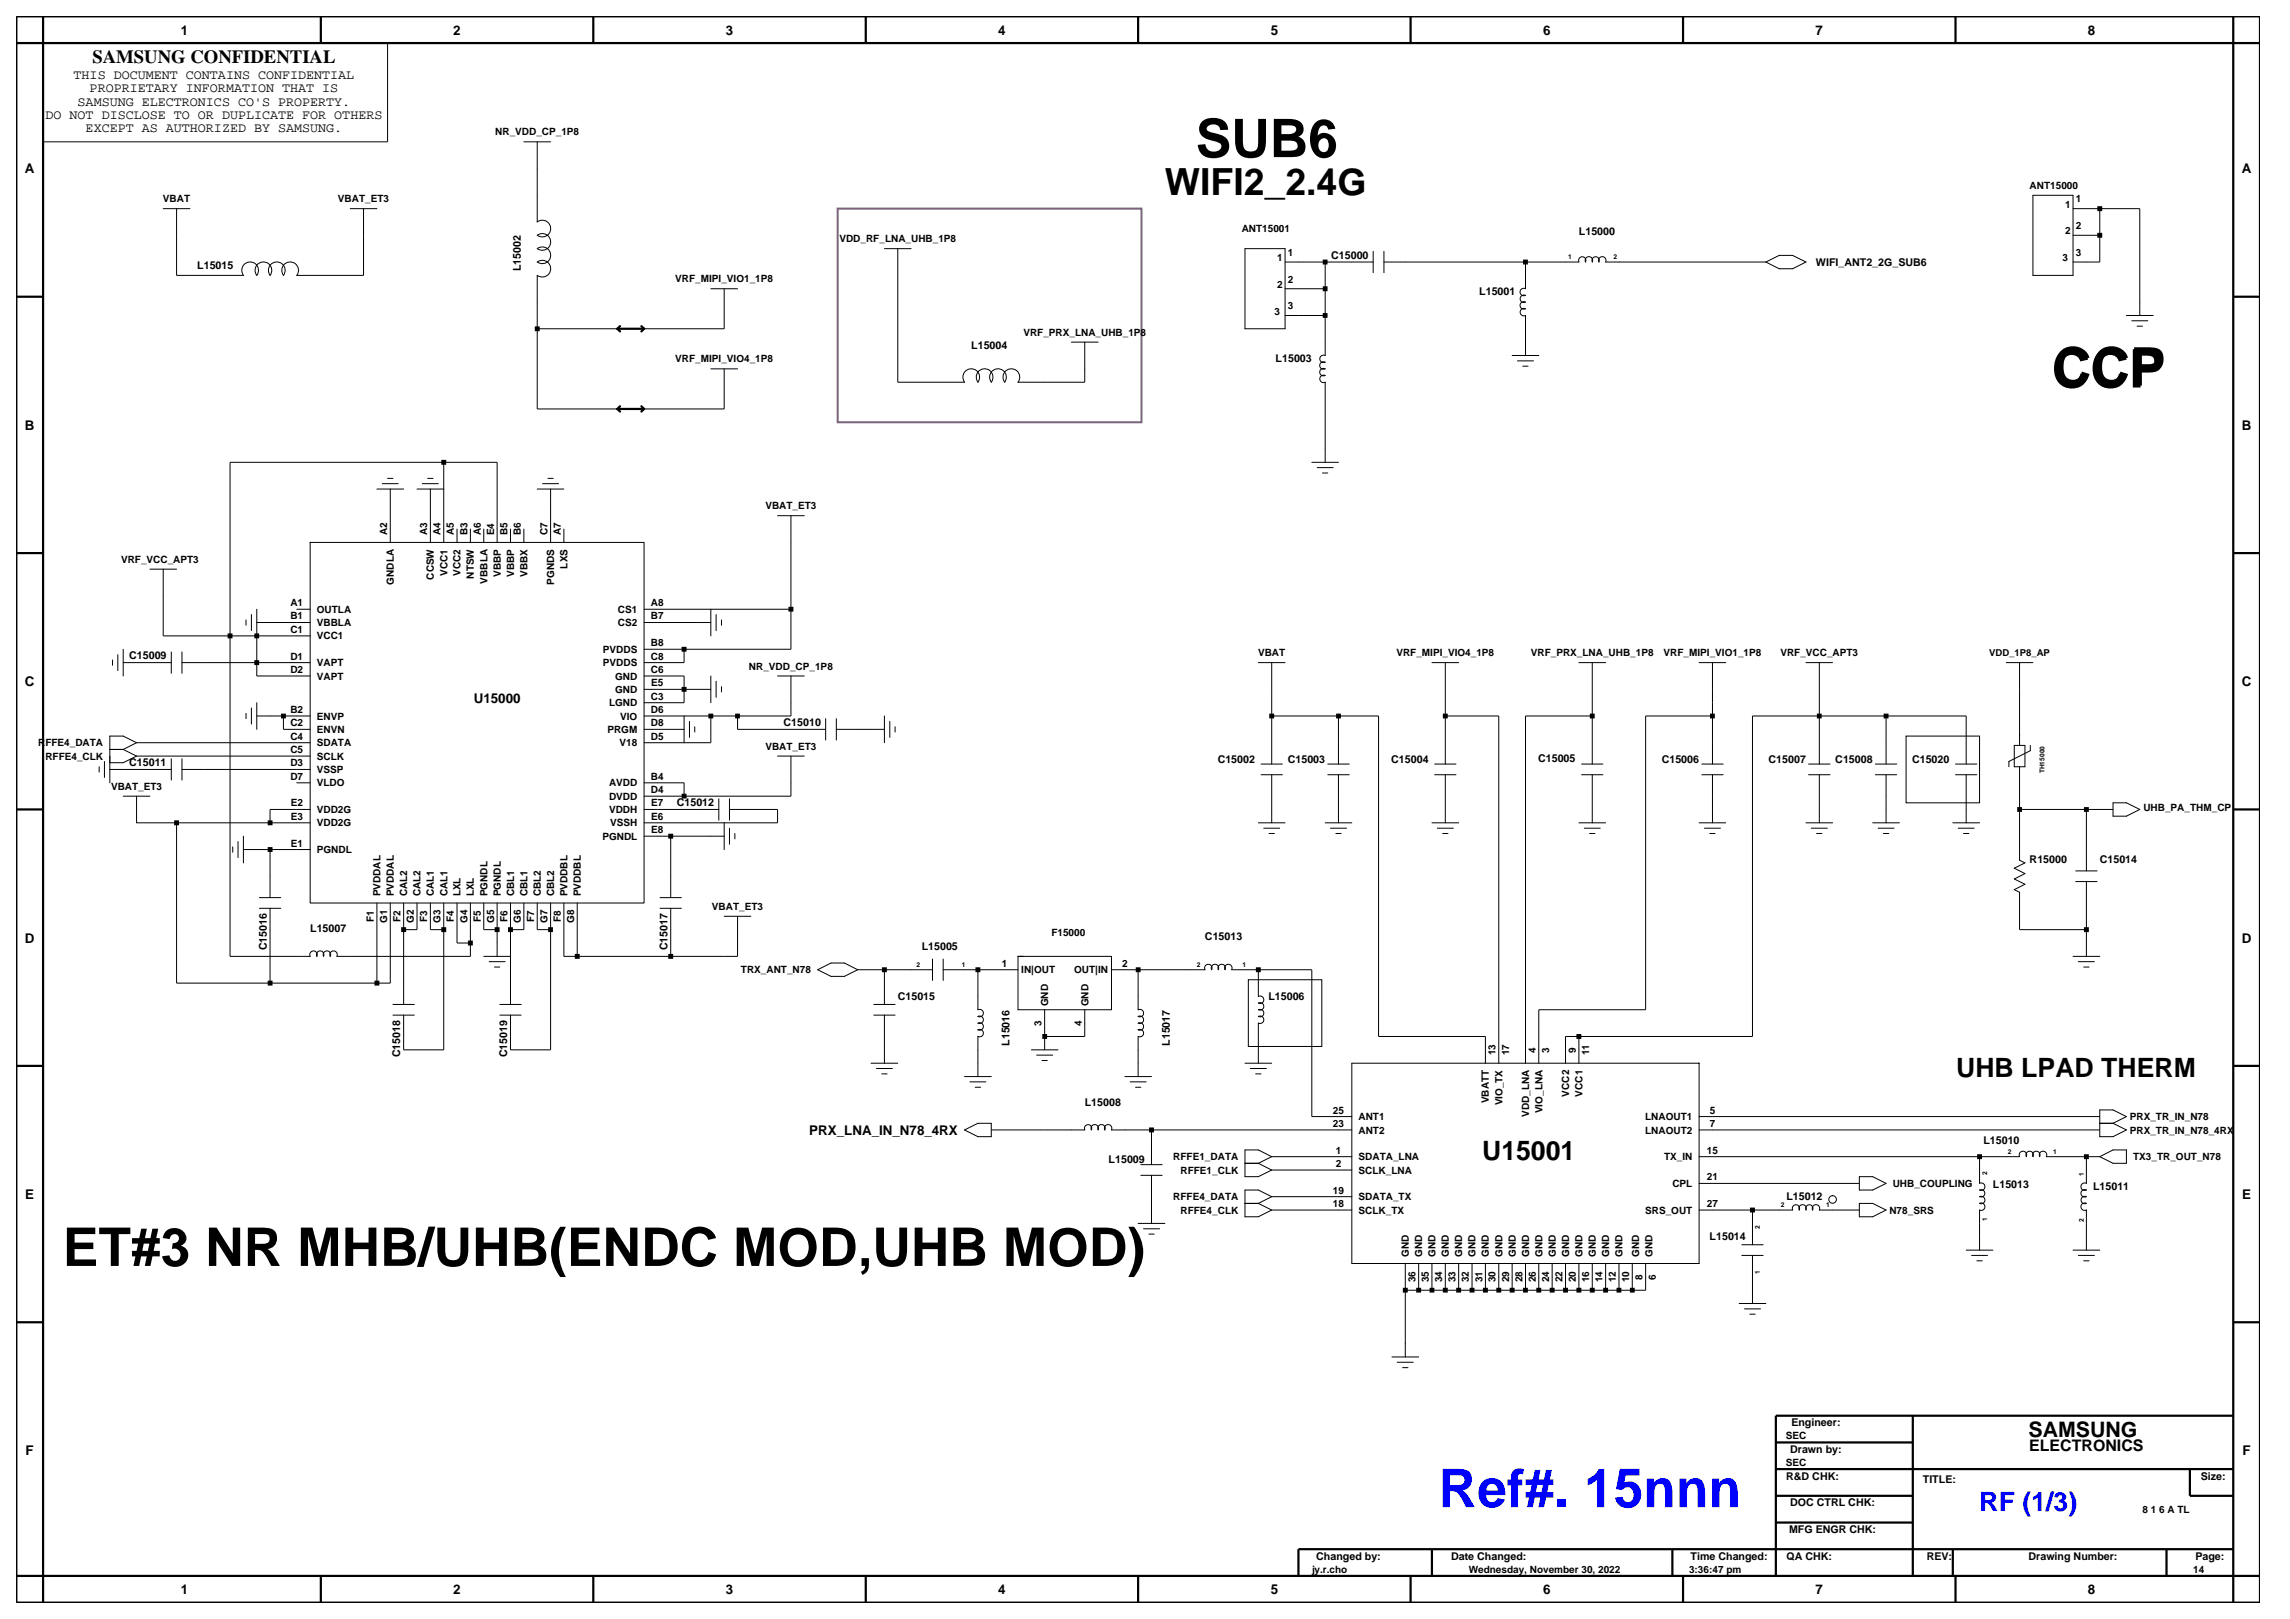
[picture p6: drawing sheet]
<svg xmlns="http://www.w3.org/2000/svg" width="420mm" height="297mm" viewBox="0 0 420 297" stroke-linecap="round" stroke-linejoin="round" font-family="sans-serif">
<defs><g id="words">
<g font-size="9.8">
<text x="219.3" y="28.8">SUB6</text>
<text x="376.3" y="71.1">CCP</text>
<text x="376.5" y="70.7">CCP</text>
<text x="11.5" y="232.2">ET#3 NR MHB/UHB(ENDC MOD,UHB MOD)</text>
</g>
<text font-size="9.8" fill="#00f" x="263.9" y="276.5">Ref#. 15nnn</text>
<text font-size="6.9" x="213.6" y="35.8">WIFI2_2.4G</text>
<g font-size="4.9">
<text x="358.8" y="197.5">UHB LPAD THERM</text>
<text x="271.8" y="212.7">U15001</text>
</g>
<text font-size="4.9" fill="#00f" x="363.1" y="277.1">RF (1/3)</text>
<text font-size="3.9" x="372" y="263.6">SAMSUNG</text>
<text font-size="3.4" x="17" y="11.5">SAMSUNG CONFIDENTIAL</text>
<text font-size="2.9" x="372.2" y="266.3">ELECTRONICS</text>
<g font-size="2.5">
<text x="33.2" y="6.3">1</text>
<text x="83.1" y="6.3">2</text>
<text x="133.1" y="6.3">3</text>
<text x="183.1" y="6.3">4</text>
<text x="233.1" y="6.3">5</text>
<text x="283" y="6.3">6</text>
<text x="333" y="6.3">7</text>
<text x="382.9" y="6.3">8</text>
<text x="13.5" y="14.5">THIS DOCUMENT CONTAINS CONFIDENTIAL</text>
<text x="16.4" y="16.9">PROPRIETARY INFORMATION THAT IS</text>
<text x="8.4" y="21.8">DO NOT DISCLOSE TO OR DUPLICATE FOR OTHERS</text>
<text x="14.2" y="19.4">SAMSUNG ELECTRONICS CO'S PROPERTY.</text>
<text x="15.7" y="24.3">EXCEPT AS AUTHORIZED BY SAMSUNG.</text>
<text x="4.6" y="31.8">A</text>
<text x="411.2" y="31.8">A</text>
<text x="4.6" y="78.8">B</text>
<text x="411.2" y="78.8">B</text>
<text x="4.6" y="125.9">C</text>
<text x="411.2" y="125.9">C</text>
<text x="86.9" y="128.9">U15000</text>
<text x="4.6" y="172.9">D</text>
<text x="411.2" y="172.9">D</text>
<text x="148.4" y="208.2">PRX_LNA_IN_N78_4RX</text>
<text x="4.6" y="219.9">E</text>
<text x="411.2" y="219.9">E</text>
<text x="4.7" y="266.9">F</text>
<text x="411.3" y="266.9">F</text>
<text x="33.2" y="292.4">1</text>
<text x="83.1" y="292.4">2</text>
<text x="133.1" y="292.4">3</text>
<text x="183.1" y="292.4">4</text>
<text x="233.1" y="292.4">5</text>
<text x="283" y="292.4">6</text>
<text x="333" y="292.4">7</text>
<text x="382.9" y="292.4">8</text>
</g>
<g font-size="2">
<text x="244.1" y="47.4">C15000</text>
<text x="289.6" y="43.2">L15000</text>
<text x="36.2" y="49.4">L15015</text>
<text x="95.5" y="49.8" transform="rotate(-90 95.5 49.8)">L15002</text>
<text x="333.1" y="48.8">WIFI_ANT2_2G_SUB6</text>
<text x="271.3" y="54.2">L15001</text>
<text x="178.1" y="64.1">L15004</text>
<text x="234" y="66.4">L15003</text>
<text x="23.7" y="120.9">C15009</text>
<text x="143.7" y="133.2">C15010</text>
<text x="23.7" y="140.5">C15011</text>
<text x="223.3" y="139.9">C15002</text>
<text x="236.2" y="139.9">C15003</text>
<text x="255.2" y="139.9">C15004</text>
<text x="282.1" y="139.8">C15005</text>
<text x="304.8" y="139.9">C15006</text>
<text x="324.4" y="139.9">C15007</text>
<text x="336.6" y="139.9">C15008</text>
<text x="350.7" y="139.9">C15020</text>
<text x="124.1" y="147.9">C15012</text>
<text x="372.3" y="158.3">R15000</text>
<text x="385.1" y="158.3">C15014</text>
<text x="56.9" y="171">L15007</text>
<text x="221" y="172.4">C15013</text>
<text x="48.9" y="174.3" transform="rotate(-90 48.9 174.3)">C15016</text>
<text x="122.4" y="174.3" transform="rotate(-90 122.4 174.3)">C15017</text>
<text x="169" y="174.2">L15005</text>
<text x="164.7" y="183.4">C15015</text>
<text x="232.6" y="183.4">L15006</text>
<text x="185.2" y="191.9" transform="rotate(-90 185.2 191.9)">L15016</text>
<text x="214.6" y="191.9" transform="rotate(-90 214.6 191.9)">L15017</text>
<text x="73.4" y="193.9" transform="rotate(-90 73.4 193.9)">C15018</text>
<text x="93" y="193.9" transform="rotate(-90 93 193.9)">C15019</text>
<text x="198.9" y="202.9">L15008</text>
<text x="363.8" y="209.9">L15010</text>
<text x="203.3" y="213.4">L15009</text>
<text x="327.6" y="220.1">L15012</text>
<text x="365.5" y="217.9">L15013</text>
<text x="383.9" y="218.3">L15011</text>
<text x="313.6" y="227.5">L15014</text>
<text x="328.5" y="261.6">Engineer:</text>
<text x="328.3" y="266.5">Drawn by:</text>
<text x="327.6" y="271.4">R&amp;D CHK:</text>
<text x="352.7" y="272">TITLE:</text>
<text x="403.6" y="271.4">Size:</text>
<text x="328.1" y="281.2">MFG ENGR CHK:</text>
<text x="328.3" y="276.3">DOC CTRL CHK:</text>
<text x="241.4" y="286.1">Changed by:</text>
<text x="266.1" y="286.1">Date Changed:</text>
<text x="310.1" y="286.1">Time Changed:</text>
<text x="327.6" y="286.1">QA CHK:</text>
<text x="353.4" y="286.1">REV:</text>
<text x="372" y="286.1">Drawing Number:</text>
<text x="402.6" y="286.1">Page:</text>
</g>
<g font-size="1.8">
<text x="90.8" y="24.8">NR_VDD_CP_1P8</text>
<text x="372.3" y="34.6">ANT15000</text>
<text x="29.9" y="37.1">VBAT</text>
<text x="62" y="37.1">VBAT_ET3</text>
<text x="378.7" y="38.1">1</text>
<text x="380.7" y="37.1">1</text>
<text x="154" y="44.4">VDD_RF_LNA_UHB_1P8</text>
<text x="227.7" y="42.6">ANT15001</text>
<text x="234.2" y="47.9">1</text>
<text x="236.2" y="46.9">1</text>
<text x="378.2" y="47.9">3</text>
<text x="378.7" y="43">2</text>
<text x="380.7" y="42">2</text>
<text x="380.7" y="46.9">3</text>
<text x="123.8" y="51.8">VRF_MIPI_VIO1_1P8</text>
<text x="234.2" y="52.8">2</text>
<text x="236.2" y="51.8">2</text>
<text x="233.7" y="57.7">3</text>
<text x="236.2" y="56.7">3</text>
<text x="187.7" y="61.6">VRF_PRX_LNA_UHB_1P8</text>
<text x="123.8" y="66.5">VRF_MIPI_VIO4_1P8</text>
<text x="140.4" y="93.4">VBAT_ET3</text>
<text x="71" y="98.2" transform="rotate(-90 71 98.2)">A2</text>
<text x="78.4" y="98.2" transform="rotate(-90 78.4 98.2)">A3</text>
<text x="80.8" y="98.2" transform="rotate(-90 80.8 98.2)">A4</text>
<text x="83.3" y="98.2" transform="rotate(-90 83.3 98.2)">A5</text>
<text x="85.7" y="98.2" transform="rotate(-90 85.7 98.2)">B3</text>
<text x="88.2" y="98.2" transform="rotate(-90 88.2 98.2)">A6</text>
<text x="90.6" y="98.2" transform="rotate(-90 90.6 98.2)">E4</text>
<text x="93.1" y="98.2" transform="rotate(-90 93.1 98.2)">B5</text>
<text x="95.5" y="98.2" transform="rotate(-90 95.5 98.2)">B6</text>
<text x="100.4" y="98.2" transform="rotate(-90 100.4 98.2)">C7</text>
<text x="102.9" y="98.2" transform="rotate(-90 102.9 98.2)">A7</text>
<text x="22.2" y="103.2">VRF_VCC_APT3</text>
<text x="72.2" y="107.3" transform="rotate(-90 72.2 107.3)">GNDLA</text>
<text x="79.6" y="106.3" transform="rotate(-90 79.6 106.3)">CCSW</text>
<text x="82" y="105.6" transform="rotate(-90 82 105.6)">VCC1</text>
<text x="84.5" y="105.6" transform="rotate(-90 84.5 105.6)">VCC2</text>
<text x="86.9" y="106.1" transform="rotate(-90 86.9 106.1)">NTSW</text>
<text x="89.4" y="107.1" transform="rotate(-90 89.4 107.1)">VBBLA</text>
<text x="91.8" y="105.8" transform="rotate(-90 91.8 105.8)">VBBP</text>
<text x="94.3" y="105.8" transform="rotate(-90 94.3 105.8)">VBBP</text>
<text x="96.7" y="105.8" transform="rotate(-90 96.7 105.8)">VBBX</text>
<text x="101.6" y="107.3" transform="rotate(-90 101.6 107.3)">PGNDS</text>
<text x="104.1" y="104.3" transform="rotate(-90 104.1 104.3)">LXS</text>
<text x="53.3" y="113.6">B1</text>
<text x="53.3" y="111.2">A1</text>
<text x="58.1" y="112.4">OUTLA</text>
<text x="113.3" y="112.4">CS1</text>
<text x="119.4" y="113.6">B7</text>
<text x="119.4" y="111.2">A8</text>
<text x="53.3" y="116.1">C1</text>
<text x="58.1" y="117.3">VCC1</text>
<text x="58.1" y="114.9">VBBLA</text>
<text x="110.6" y="119.8">PVDDS</text>
<text x="113.3" y="114.9">CS2</text>
<text x="119.4" y="118.5">B8</text>
<text x="53.3" y="121">D1</text>
<text x="53.3" y="123.4">D2</text>
<text x="58.1" y="122.2">VAPT</text>
<text x="58.1" y="124.7">VAPT</text>
<text x="110.6" y="122.2">PVDDS</text>
<text x="112.8" y="124.7">GND</text>
<text x="119.4" y="123.4">C6</text>
<text x="119.4" y="121">C8</text>
<text x="119.4" y="125.9">E5</text>
<text x="137.4" y="122.8">NR_VDD_CP_1P8</text>
<text x="230.7" y="120.4">VBAT</text>
<text x="256.1" y="120.4">VRF_MIPI_VIO4_1P8</text>
<text x="280.8" y="120.4">VRF_PRX_LNA_UHB_1P8</text>
<text x="305.1" y="120.4">VRF_MIPI_VIO1_1P8</text>
<text x="326.5" y="120.4">VRF_VCC_APT3</text>
<text x="53.3" y="130.8">B2</text>
<text x="58.1" y="132">ENVP</text>
<text x="111.7" y="129.6">LGND</text>
<text x="112.8" y="127.1">GND</text>
<text x="113.7" y="132">VIO</text>
<text x="119.4" y="130.8">D6</text>
<text x="119.4" y="128.3">C3</text>
<text x="7" y="136.9">RFFE4_DATA</text>
<text x="53.3" y="133.2">C2</text>
<text x="53.3" y="135.7">C4</text>
<text x="58.1" y="134.4">ENVN</text>
<text x="58.1" y="136.9">SDATA</text>
<text x="111.4" y="134.4">PRGM</text>
<text x="113.6" y="136.9">V18</text>
<text x="119.4" y="135.7">D5</text>
<text x="119.4" y="133.2">D8</text>
<text x="140.4" y="137.5">VBAT_ET3</text>
<text x="8.3" y="139.4">RFFE4_CLK</text>
<text x="53.3" y="143">D7</text>
<text x="53.3" y="138.1">C5</text>
<text x="53.3" y="140.6">D3</text>
<text x="58.1" y="139.4">SCLK</text>
<text x="58.1" y="141.8">VSSP</text>
<text x="119.4" y="143">B4</text>
<text x="20.4" y="144.9">VBAT_ET3</text>
<text x="53.3" y="147.9">E2</text>
<text x="58.1" y="144.3">VLDO</text>
<text x="58.1" y="149.1">VDD2G</text>
<text x="111.7" y="149.1">VDDH</text>
<text x="111.7" y="146.7">DVDD</text>
<text x="111.7" y="144.3">AVDD</text>
<text x="119.4" y="145.5">D4</text>
<text x="119.4" y="147.9">E7</text>
<text x="393.1" y="148.8">UHB_PA_THM_CP</text>
<text x="53.3" y="155.3">E1</text>
<text x="53.3" y="150.4">E3</text>
<text x="58.1" y="151.6">VDD2G</text>
<text x="110.5" y="154">PGNDL</text>
<text x="111.9" y="151.6">VSSH</text>
<text x="119.4" y="150.4">E6</text>
<text x="119.4" y="152.8">E8</text>
<text x="58.1" y="156.5">PGNDL</text>
<text x="69.8" y="164.4" transform="rotate(-90 69.8 164.4)">PVDDAL</text>
<text x="72.2" y="164.4" transform="rotate(-90 72.2 164.4)">PVDDAL</text>
<text x="74.7" y="164.4" transform="rotate(-90 74.7 164.4)">CAL2</text>
<text x="77.1" y="164.4" transform="rotate(-90 77.1 164.4)">CAL2</text>
<text x="79.6" y="164.4" transform="rotate(-90 79.6 164.4)">CAL1</text>
<text x="82" y="164.4" transform="rotate(-90 82 164.4)">CAL1</text>
<text x="84.5" y="164.4" transform="rotate(-90 84.5 164.4)">LXL</text>
<text x="86.9" y="164.4" transform="rotate(-90 86.9 164.4)">LXL</text>
<text x="89.4" y="164.4" transform="rotate(-90 89.4 164.4)">PGNDL</text>
<text x="91.8" y="164.4" transform="rotate(-90 91.8 164.4)">PGNDL</text>
<text x="94.3" y="164.4" transform="rotate(-90 94.3 164.4)">CBL1</text>
<text x="96.7" y="164.4" transform="rotate(-90 96.7 164.4)">CBL1</text>
<text x="99.2" y="164.4" transform="rotate(-90 99.2 164.4)">CBL2</text>
<text x="101.6" y="164.4" transform="rotate(-90 101.6 164.4)">CBL2</text>
<text x="104.1" y="164.4" transform="rotate(-90 104.1 164.4)">PVDDBL</text>
<text x="106.5" y="164.4" transform="rotate(-90 106.5 164.4)">PVDDBL</text>
<text x="130.6" y="166.9">VBAT_ET3</text>
<text x="68.6" y="169.2" transform="rotate(-90 68.6 169.2)">F1</text>
<text x="71" y="169.3" transform="rotate(-90 71 169.3)">G1</text>
<text x="73.5" y="169.2" transform="rotate(-90 73.5 169.2)">F2</text>
<text x="75.9" y="169.3" transform="rotate(-90 75.9 169.3)">G2</text>
<text x="78.4" y="169.2" transform="rotate(-90 78.4 169.2)">F3</text>
<text x="80.8" y="169.3" transform="rotate(-90 80.8 169.3)">G3</text>
<text x="83.3" y="169.2" transform="rotate(-90 83.3 169.2)">F4</text>
<text x="85.7" y="169.3" transform="rotate(-90 85.7 169.3)">G4</text>
<text x="88.2" y="169.2" transform="rotate(-90 88.2 169.2)">F5</text>
<text x="90.6" y="169.3" transform="rotate(-90 90.6 169.3)">G5</text>
<text x="93.1" y="169.2" transform="rotate(-90 93.1 169.2)">F6</text>
<text x="95.5" y="169.3" transform="rotate(-90 95.5 169.3)">G6</text>
<text x="98" y="169.2" transform="rotate(-90 98 169.2)">F7</text>
<text x="100.4" y="169.3" transform="rotate(-90 100.4 169.3)">G7</text>
<text x="102.9" y="169.2" transform="rotate(-90 102.9 169.2)">F8</text>
<text x="105.3" y="169.3" transform="rotate(-90 105.3 169.3)">G8</text>
<text x="192.8" y="171.8">F15000</text>
<text x="135.9" y="178.5">TRX_ANT_N78</text>
<text x="183.7" y="177.3">1</text>
<text x="187.3" y="178.5">IN|OUT</text>
<text x="197" y="178.5">OUT|IN</text>
<text x="205.8" y="177.3">2</text>
<text x="192.3" y="184.6" transform="rotate(-90 192.3 184.6)">GND</text>
<text x="199.6" y="184.6" transform="rotate(-90 199.6 184.6)">GND</text>
<text x="191" y="188.2" transform="rotate(-90 191 188.2)">3</text>
<text x="198.4" y="188.2" transform="rotate(-90 198.4 188.2)">4</text>
<text x="274.3" y="193.6" transform="rotate(-90 274.3 193.6)">13</text>
<text x="276.8" y="193.6" transform="rotate(-90 276.8 193.6)">17</text>
<text x="281.7" y="193.1" transform="rotate(-90 281.7 193.1)">4</text>
<text x="284.1" y="193.1" transform="rotate(-90 284.1 193.1)">3</text>
<text x="289" y="193.1" transform="rotate(-90 289 193.1)">9</text>
<text x="291.5" y="193.6" transform="rotate(-90 291.5 193.6)">11</text>
<text x="273.1" y="202.4" transform="rotate(-90 273.1 202.4)">VBATT</text>
<text x="275.5" y="202.8" transform="rotate(-90 275.5 202.8)">VIO_TX</text>
<text x="287.8" y="201.1" transform="rotate(-90 287.8 201.1)">VCC2</text>
<text x="290.2" y="201.1" transform="rotate(-90 290.2 201.1)">VCC1</text>
<text x="244.5" y="206.7">23</text>
<text x="244.5" y="204.3">25</text>
<text x="249.2" y="207.9">ANT2</text>
<text x="249.2" y="205.5">ANT1</text>
<text x="280.4" y="204.9" transform="rotate(-90 280.4 204.9)">VDD_LNA</text>
<text x="282.9" y="204.2" transform="rotate(-90 282.9 204.2)">VIO_LNA</text>
<text x="301.7" y="205.5">LNAOUT1</text>
<text x="301.7" y="207.9">LNAOUT2</text>
<text x="313.6" y="204.3">5</text>
<text x="313.6" y="206.7">7</text>
<text x="390.6" y="207.9">PRX_TR_IN_N78_4RX</text>
<text x="390.6" y="205.5">PRX_TR_IN_N78</text>
<text x="215.2" y="212.8">RFFE1_DATA</text>
<text x="216.5" y="215.3">RFFE1_CLK</text>
<text x="245" y="214.1">2</text>
<text x="245" y="211.6">1</text>
<text x="249.2" y="215.3">SCLK_LNA</text>
<text x="249.2" y="212.8">SDATA_LNA</text>
<text x="305.2" y="212.8">TX_IN</text>
<text x="313.1" y="211.6">15</text>
<text x="391.2" y="212.8">TX3_TR_OUT_N78</text>
<text x="215.2" y="220.2">RFFE4_DATA</text>
<text x="244.5" y="221.4">18</text>
<text x="244.5" y="219">19</text>
<text x="249.2" y="220.2">SDATA_TX</text>
<text x="306.7" y="217.7">CPL</text>
<text x="313.1" y="221.4">27</text>
<text x="313.1" y="216.5">21</text>
<text x="347.1" y="217.7">UHB_COUPLING</text>
<text x="216.5" y="222.6">RFFE4_CLK</text>
<text x="249.2" y="222.6">SCLK_TX</text>
<text x="301.7" y="222.6">SRS_OUT</text>
<text x="346.5" y="222.6">N78_SRS</text>
<text x="258.4" y="230.5" transform="rotate(-90 258.4 230.5)">GND</text>
<text x="260.8" y="230.5" transform="rotate(-90 260.8 230.5)">GND</text>
<text x="263.3" y="230.5" transform="rotate(-90 263.3 230.5)">GND</text>
<text x="265.7" y="230.5" transform="rotate(-90 265.7 230.5)">GND</text>
<text x="268.2" y="230.5" transform="rotate(-90 268.2 230.5)">GND</text>
<text x="270.6" y="230.5" transform="rotate(-90 270.6 230.5)">GND</text>
<text x="273.1" y="230.5" transform="rotate(-90 273.1 230.5)">GND</text>
<text x="275.5" y="230.5" transform="rotate(-90 275.5 230.5)">GND</text>
<text x="278" y="230.5" transform="rotate(-90 278 230.5)">GND</text>
<text x="280.4" y="230.5" transform="rotate(-90 280.4 230.5)">GND</text>
<text x="282.9" y="230.5" transform="rotate(-90 282.9 230.5)">GND</text>
<text x="285.3" y="230.5" transform="rotate(-90 285.3 230.5)">GND</text>
<text x="287.8" y="230.5" transform="rotate(-90 287.8 230.5)">GND</text>
<text x="290.2" y="230.5" transform="rotate(-90 290.2 230.5)">GND</text>
<text x="292.7" y="230.5" transform="rotate(-90 292.7 230.5)">GND</text>
<text x="295.1" y="230.5" transform="rotate(-90 295.1 230.5)">GND</text>
<text x="297.6" y="230.5" transform="rotate(-90 297.6 230.5)">GND</text>
<text x="300.6" y="230.5" transform="rotate(-90 300.6 230.5)">GND</text>
<text x="303.1" y="230.5" transform="rotate(-90 303.1 230.5)">GND</text>
<text x="259.6" y="235.2" transform="rotate(-90 259.6 235.2)">36</text>
<text x="262.1" y="235.2" transform="rotate(-90 262.1 235.2)">35</text>
<text x="264.5" y="235.2" transform="rotate(-90 264.5 235.2)">34</text>
<text x="267" y="235.2" transform="rotate(-90 267 235.2)">33</text>
<text x="269.4" y="235.2" transform="rotate(-90 269.4 235.2)">32</text>
<text x="271.9" y="235.2" transform="rotate(-90 271.9 235.2)">31</text>
<text x="274.3" y="235.2" transform="rotate(-90 274.3 235.2)">30</text>
<text x="276.8" y="235.2" transform="rotate(-90 276.8 235.2)">29</text>
<text x="279.2" y="235.2" transform="rotate(-90 279.2 235.2)">28</text>
<text x="281.7" y="235.2" transform="rotate(-90 281.7 235.2)">26</text>
<text x="284.1" y="235.2" transform="rotate(-90 284.1 235.2)">24</text>
<text x="286.6" y="235.2" transform="rotate(-90 286.6 235.2)">22</text>
<text x="289" y="235.2" transform="rotate(-90 289 235.2)">20</text>
<text x="291.5" y="235.2" transform="rotate(-90 291.5 235.2)">16</text>
<text x="293.9" y="235.2" transform="rotate(-90 293.9 235.2)">14</text>
<text x="296.4" y="235.2" transform="rotate(-90 296.4 235.2)">12</text>
<text x="298.8" y="235.2" transform="rotate(-90 298.8 235.2)">10</text>
<text x="301.3" y="234.7" transform="rotate(-90 301.3 234.7)">8</text>
<text x="303.7" y="234.7" transform="rotate(-90 303.7 234.7)">6</text>
<text x="327.5" y="264">SEC</text>
<text x="327.5" y="268.9">SEC</text>
<text x="392.9" y="277.5">8 1 6 A TL</text>
<text x="240.6" y="288.5">jy.r.cho</text>
<text x="269.4" y="288.5">Wednesday, November 30, 2022</text>
<text x="309.8" y="288.5">3:36:47 pm</text>
<text x="402.3" y="288.5">14</text>
</g>
<text font-size="1.7" x="364.8" y="120.3">VDD_1P8_AP</text>
<g font-size="1.2">
<text x="287.6" y="47.6">1</text>
<text x="295.9" y="47.6">2</text>
<text x="375" y="141.9" transform="rotate(-90 375 141.9)">TH15000</text>
<text x="168.1" y="177.4">2</text>
<text x="176.4" y="177.4">1</text>
<text x="219.5" y="177.4">2</text>
<text x="227.9" y="177.4">1</text>
<text x="364.4" y="215.6" transform="rotate(-90 364.4 215.6)">2</text>
<text x="368.3" y="211.7">2</text>
<text x="376.6" y="211.7">1</text>
<text x="382.2" y="215.8" transform="rotate(-90 382.2 215.8)">1</text>
<text x="326.6" y="221.5">2</text>
<text x="335" y="221.5">1</text>
<text x="322.8" y="225.4" transform="rotate(-90 322.8 225.4)">2</text>
<text x="364.4" y="223.9" transform="rotate(-90 364.4 223.9)">1</text>
<text x="382.2" y="224.1" transform="rotate(-90 382.2 224.1)">2</text>
<text x="322.8" y="233.7" transform="rotate(-90 322.8 233.7)">1</text>
</g>
</g></defs>
<!-- layer: MFD Layer /idea/tmp/Extended-Print.dohem.park.sheet5.4.mfd -->
<g fill="none" stroke="#000" stroke-width=".18">
<path d="M71.1 7.9v18.1h-63.2M29.9 38.3h4.9M32.4 38.3v12.2h12.3a1.53 1.53 0 0 1 .1-2.1 1.53 1.53 0 0 1 2.1 .1 1.53 1.53 0 0 1 .2 2 1.53 1.53 0 0 1 .2-2 1.53 1.53 0 0 1 2 0 1.53 1.53 0 0 1 .2 2 1.54 1.54 0 0 1 .2-2 1.54 1.54 0 0 1 2.1 0 1.54 1.54 0 0 1 .2 2 1.54 1.54 0 0 1 .2-2 1.54 1.54 0 0 1 2 0 1.54 1.54 0 0 1 .2 2h12.3v-12.2M64.2 38.3h4.9M96.1 26h4.9M98.5 26v14.7a1.54 1.54 0 0 1 2.1 .2 1.54 1.54 0 0 1 0 2.1 1.54 1.54 0 0 1-2.1 .2 1.54 1.54 0 0 1 2.1 .1 1.54 1.54 0 0 1 0 2.1 1.54 1.54 0 0 1-2.1 .2 1.53 1.53 0 0 1 2.1 .2 1.53 1.53 0 0 1 0 2.1 1.53 1.53 0 0 1-2.1 .2 1.54 1.54 0 0 1 2.1 .1 1.54 1.54 0 0 1 0 2.1 1.54 1.54 0 0 1-2.1 .2v24.5h14.7M372.9 35.8h7.3v14.7h-7.3zM380.2 38.3h12.2v19.6M385.1 38.3v9.8h-4.9M130.4 53h4.9M132.8 53v7.3h-14.7M162.2 45.6h4.9"/>
<path d="M164.7 45.6v24.5h12.2a1.54 1.54 0 0 1 .2-2.1 1.54 1.54 0 0 1 2.1 0 1.54 1.54 0 0 1 .2 2.1 1.53 1.53 0 0 1 .2-2.1 1.53 1.53 0 0 1 2 .1 1.53 1.53 0 0 1 .2 2 1.54 1.54 0 0 1 .2-2.1 1.54 1.54 0 0 1 2.1 0 1.54 1.54 0 0 1 .2 2.1 1.54 1.54 0 0 1 .1-2.1 1.54 1.54 0 0 1 2.1 0 1.54 1.54 0 0 1 .2 2.1h12.2v-7.3M228.3 45.6h7.4v14.7h-7.4zM235.7 53h7.3M235.7 48.1h16.1M235.7 57.9h7.3M243 48.1v17.1a.69 .69 0 0 0-.9 .6 .69 .69 0 0 0 1 .6 .69 .69 0 0 0-1.1 .6 .69 .69 0 0 0 1.1 .7 .69 .69 0 0 0-1.1 .6 .69 .69 0 0 0 1 .6 .69 .69 0 0 0-.9 .6 .69 .69 0 0 0 .9 .6v14.7M251.8 46.1v3.9M253.8 48.1h35.8a.67 .67 0 0 1 .6-1 .67 .67 0 0 1 .6 1 .69 .69 0 0 1 .6-1 .69 .69 0 0 1 .6 1 .67 .67 0 0 1 .6-1 .67 .67 0 0 1 .6 1 .69 .69 0 0 1 .7-1 .69 .69 0 0 1 .6 1h29.4M253.8 46.1v3.9M279.8 48.1v4.9a.69 .69 0 0 0-1 .6 .69 .69 0 0 0 1 .6 .69 .69 0 0 0-1 .6 .69 .69 0 0 0 1 .6 .69 .69 0 0 0-1 .6 .69 .69 0 0 0 1 .6 .69 .69 0 0 0-1 .7 .69 .69 0 0 0 1 .6v7.3M323.9 48.1l2.4-1.3h2.5l2.4 1.3-2.4 1.2h-2.5zM380.2 43.2h4.9"/>
<path d="M390 57.9h4.9M391 58.8h2.9M392 59.8h.9M98.5 60.3h14.7M130.4 67.7h4.9M132.8 67.7v7.3h-14.7M196.5 62.8h4.9M277.3 65.2h4.9M278.3 66.2h3M279.3 67.2h1M56.9 99.5h61.2v66.1h-61.2zM56.9 99.5h.1"/>
<path d="M69.1 89.7h4.9M70.1 88.7h2.9M71.1 87.8h1M71.6 89.7v9.8M76.5 89.7h4.9M77.5 88.7h2.9M78.4 87.8h1M78.9 89.7v9.8M81.4 84.8v14.7M83.8 97v2.5M86.3 97v2.5M88.7 97v2.5"/>
<path d="M91.2 99.5v-14.7h-49v90.6h14.7a.69 .69 0 0 1 .6-1 .69 .69 0 0 1 .6 1 .69 .69 0 0 1 .6-1 .69 .69 0 0 1 .6 1 .69 .69 0 0 1 .7-1 .69 .69 0 0 1 .6 1 .69 .69 0 0 1 .6-1 .69 .69 0 0 1 .6 1M93.6 97v2.5M96.1 97v2.5M98.5 89.7h4.9M99.5 88.7h2.9M100.5 87.8h1M101 89.7v9.8M103.4 97v2.5M142.6 94.6h4.9M145.1 94.6v24.5h-27M240.6 84.8h4.9M241.6 85.8h2.9"/>
<path d="M242.6 86.8h.9M22.6 119.1v4.9M27.5 104.4h4.9M29.9 104.4v12.2h27M31.4 119.6v3.9M33.4 119.6v3.9M45.1 113.7v1M46.1 112.7v3M47.1 114.2h9.8M47.1 111.8v12.2h9.8M54.4 111.8h2.5M118.1 114.2h12.3"/>
<path d="M118.1 111.8h27M125.5 119.1v2.4h-7.4M130.4 111.8v4.8M131.3 112.7v3M132.3 113.7v1M19.2 139.7v2.9M20.1 137.5h2.5M20.6 121.1v.9M21.6 120.1v2.9M22.6 121.5h8.8M22.6 137.5l2.4 1.2M25 138.7h31.9"/>
<path d="M25 136.2h31.9M25 136.2l-2.4-1.2h-2.5v8.6M25 136.2l-2.4 1.3M25 138.7l-2.4 1.2h-2.5M31.4 139.2v3.9M33.4 121.5h23.5M33.4 139.2v3.9M45.1 130.9v.9M46.1 129.9v2.9M47.1 128.9v4.9M47.1 131.3h9.8M52 131.3v2.5h4.9"/>
<path d="M118.1 124h7.4v4.9h-7.4M118.1 133.8h7.4M118.1 126.5h12.3M125.5 131.3v4.9M126.5 132.3v3M127.4 133.3v1M130.4 124v4.9M130.4 131.3v4.9h-12.3M131.3 125v2.9M132.3 126v.9M135.3 131.3v2.5h16.1M142.6 124h4.9"/>
<path d="M142.6 138.7h4.9M145.1 124v7.3h-27M145.1 138.7v7.3h-27M151.4 131.8v3.9M153.4 133.8h8.8M153.4 131.8v3.9M162.2 131.3v4.9M163.2 132.3v3M164.2 133.3v1M230.8 121.5h4.9M233.2 121.5v18.7M233.2 131.3h19.6v58.8h19.6v4.9"/>
<path d="M245.5 131.3v8.9M262.6 121.5h4.9M265.1 131.3h9.8v63.7M265.1 121.5v18.7M289.6 121.5h4.9M292 131.3h-12.2v63.7M292 121.5v18.7M311.6 121.5h4.9M314.1 131.3h-12.3v53.9h-19.6v9.8M314.1 121.5v18.7M331.2 121.5h4.9M333.7 121.5v18.7"/>
<path d="M345.9 131.3v8.9M349.6 135h13.5v12.3h-13.5zM368 121.5h4.9M369.4 136.7h2v4h-2zM370.4 121.5v15.2M372.4 136.7v1l-4 2v1M18.2 140.7v.9M20.1 141.1h11.3M22.6 146h4.9M25 146v4.9h31.9M32.4 150.9v29.4h39.2v-14.7M33.4 141.1h23.5"/>
<path d="M42.7 155.3v1M43.7 154.4v2.9M44.6 155.8h12.3M44.6 153.4v4.9M49.5 155.8v8.9M54.4 143.6h2.5M56.9 148.5h-7.4v2.4M118.1 148.5h13.7M118.1 143.6h7.4v2.4M118.1 153.4h14.7M123 153.4v11.3M131.8 146.5v4"/>
<path d="M132.8 150.9v4.9M133.8 148.5h8.8v2.4h-24.5M133.8 146.5v4M133.8 151.9v3M134.8 152.9v1M230.8 150.9h4.9M231.3 142.1h3.9M231.3 140.2h3.9M231.8 151.9h2.9M232.7 152.9h1M233.2 142.1v8.8M243 150.9h4.9"/>
<path d="M243.5 142.1h4M243.5 140.2h4M244 151.9h3M245 152.9h1M245.5 142.1v8.8M262.6 150.9h4.9M263.1 142.1h3.9M263.1 140.2h3.9M263.6 151.9h3M264.6 152.9h1M265.1 142.1v8.8M289.6 150.9h4.9"/>
<path d="M290.1 142.1h3.9M290.1 140.2h3.9M290.6 151.9h2.9M291.5 152.9h1M292 142.1v8.8M311.6 150.9h4.9M312.1 142.1h3.9M312.1 140.2h3.9M312.6 151.9h2.9M313.6 152.9h1M314.1 142.1v8.8M331.2 150.9h4.9"/>
<path d="M331.7 142.1h3.9M331.7 140.2h3.9M332.2 151.9h2.9M333.2 152.9h1M333.7 142.1v8.8M343.5 150.9h4.9M344 142.1h3.9M344 140.2h3.9M344.5 151.9h2.9M345.4 152.9h1M345.9 142.1v8.8M358.2 150.9h4.9"/>
<path d="M358.7 142.1h3.9M358.7 140.2h3.9M359.1 151.9h3M360.1 152.9h1M360.6 140.2v-8.9h-39.2v58.8h-34.3v4.9M360.6 142.1v8.8M370.4 148.5h17.1M370.4 140.7v17.1l1 .5-2 1 2 .9-2 1 2 1-2 1 1 .5v6.8h12.3M380.7 159.8h3.9M382.7 148.5v11.3M387.5 147.3h2.5l2.4 1.2-2.4 1.2h-2.5zM47.6 164.7h3.9"/>
<path d="M47.6 166.6h3.9M49.5 166.6v13.7M69.1 165.6v14.7M74 165.6v18.7M76.5 165.6v4.9h-2.5M78.9 165.6v4.9h2.5M81.4 165.6v27h-7.4v-6.4M83.8 165.6v7.4h2.5M86.3 165.6v9.8h-24.5M88.7 165.6v4.9h2.5M88.7 175.4h4.9M89.7 176.4h2.9"/>
<path d="M90.7 177.4h1M91.2 165.6v9.8M93.6 165.6v18.7M96.1 165.6v4.9h-2.5M98.5 165.6v4.9h2.5M101 165.6v27h-7.4v-6.4M103.4 165.6v9.8h31.9v-7.3M105.9 165.6v9.8M121.1 164.7h3.9M121.1 166.6h3.9M123 166.6v8.8M132.8 168.1h4.9"/>
<path d="M150 177.9l2.4-1.2h2.5l2.4 1.2-2.4 1.2h-2.5zM157.3 177.9h13.7M162.2 177.9v6.4M171 175.9v3.9M173 177.9h13.7M173 175.9v3.9M179.4 177.9v7.3a.69 .69 0 0 1 1 .6 .69 .69 0 0 1-1 .7M186.7 175.4h17.2v9.8h-17.2zM203.9 177.9h17.1a.69 .69 0 0 1 .6-1 .69 .69 0 0 1 .6 1 .69 .69 0 0 1 .6-1 .69 .69 0 0 1 .7 1 .69 .69 0 0 1 .6-1 .69 .69 0 0 1 .6 1 .69 .69 0 0 1 .6-1 .69 .69 0 0 1 .6 1h14.7v26.9h7.3M208.7 177.9v7.3M229 179.7h13.4v12.3h-13.4zM230.8 177.9v4.9"/>
<path d="M380.2 175.4h4.9M380.7 161.7h3.9M381.2 176.4h2.9M382.2 177.4h1M382.7 161.7v13.7M72.1 184.3h3.9M72.1 186.2h3.9M91.7 184.3h3.9M91.7 186.2h3.9M159.8 195h4.9M160.2 184.3h4M160.2 186.2h4"/>
<path d="M160.7 196h3M161.7 197h1M162.2 186.2v8.8M176.9 197.5h4.9M177.9 198.5h2.9M178.9 199.4h.9M179.3 186.5a.69 .69 0 0 1 1.1 .6 .69 .69 0 0 1-1 .6 .69 .69 0 0 1 1 .6 .69 .69 0 0 1-1 .6M179.3 188.9a.69 .69 0 0 1 1.1 .6 .69 .69 0 0 1-1 .6v7.4M189.2 192.6h4.8M190.1 193.6h3M191.1 194.5h1M191.6 185.2v7.4"/>
<path d="M198.9 185.2v4.9h-7.3M206.3 197.5h4.9M207.3 198.5h2.9M208.3 199.4h.9M208.7 186.5a.69 .69 0 0 1 1 .6 .69 .69 0 0 1-1 .6 .69 .69 0 0 1 1 .6 .69 .69 0 0 1-1 .6M208.7 188.9a.69 .69 0 0 1 1 .6 .69 .69 0 0 1-1 .6M208.7 190.1v7.4M208.7 185.2a.69 .69 0 0 1 1 .6 .69 .69 0 0 1-1 .7M228.3 195h4.9M229.3 196h3M230.3 197h1M230.8 182.8a.69 .69 0 0 1 1 .6 .69 .69 0 0 1-1 .6 .69 .69 0 0 1 1 .6 .69 .69 0 0 1-1 .6 .69 .69 0 0 1 1 .6 .69 .69 0 0 1-1 .7 .69 .69 0 0 1 1 .6 .69 .69 0 0 1-1 .6v7.3"/>
<path d="M247.9 195h63.7v36.8h-63.7zM289.6 190.1v4.9M176.9 207.3l2.5-1.2h2.4v2.4h-2.4zM181.8 207.3h17.1M199 207.3a.67 .67 0 0 1 .6-1 .67 .67 0 0 1 .6 1M209.2 213.6h3.9M209.2 215.6h3.9M211.2 207.3v6.3M211.2 215.6v8.8M228.3 213.4h2.5M230.8 213.4l2.4 1.2M233.2 212.2l-2.4-1.3h-2.5v4.9h2.5l2.4-1.2"/>
<path d="M233.2 219.5l-2.4-1.2h-2.5v4.9h2.5l2.4-1.2M233.2 212.2l-2.4 1.2M233.2 214.6h14.7M233.2 212.2h14.7M233.2 219.5h14.7M233.2 219.5l-2.4 1.3M247.9 207.3h-44a.68 .68 0 0 0-.7-1 .68 .68 0 0 0-.6 1 .69 .69 0 0 0-.6-1 .69 .69 0 0 0-.6 1 .69 .69 0 0 0-.6-1 .69 .69 0 0 0-.6 1M311.6 207.3h73.5M311.6 204.8h73.5M311.6 217.1h29.4M311.6 212.2h58.8M341 215.8h2.5l2.4 1.3-2.4 1.2h-2.5z"/>
<path d="M363.1 219.5a.69 .69 0 0 1 .9 .6 .69 .69 0 0 1-.9 .7M363.1 212.2v4.9a.69 .69 0 0 1 .9 .6 .69 .69 0 0 1-.9 .6 .67 .67 0 0 1 .9 .6 .67 .67 0 0 1-.9 .6M370.4 212.2a.69 .69 0 0 1 .6-1 .69 .69 0 0 1 .6 1 .69 .69 0 0 1 .7-1 .69 .69 0 0 1 .6 1M372.9 212.2a.69 .69 0 0 1 .6-1 .69 .69 0 0 1 .6 1 .69 .69 0 0 1 .6-1 .69 .69 0 0 1 .6 1h9.8M382.7 212.2v4.9a.69 .69 0 0 0-1 .6 .69 .69 0 0 0 1 .6 .69 .69 0 0 0-1 .6 .69 .69 0 0 0 1 .6M382.7 219.5a.69 .69 0 0 0-1 .6 .69 .69 0 0 0 1 .7M385.1 212.2l2.4-1.3h2.5v2.5h-2.5zM385.1 206.1h2.4M385.1 203.6h2.4l2.5 1.2-2.5 1.3 2.5 1.2-2.5 1.2h-2.4zM208.7 224.4h4.9M209.7 225.4h3M210.7 226.4h1"/>
<path d="M228.3 220.8h2.5M230.8 220.8l2.4 1.2M233.2 222h14.7M257.7 231.8v17.1M260.2 231.8v4.9M262.6 231.8v4.9M265.1 231.8v4.9M267.5 231.8v4.9M270 231.8v4.9M272.4 231.8v4.9M274.9 231.8v4.9M277.3 231.8v4.9"/>
<path d="M279.8 231.8v4.9M282.2 231.8v4.9M284.7 231.8v4.9M287.1 231.8v4.9M289.6 231.8v4.9M292 231.8v4.9M294.5 231.8v4.9M296.9 231.8v4.9M299.4 231.8v4.9M301.8 231.8v4.9h-44.1M311.6 222h17.2M319 239.1h4.9"/>
<path d="M319.5 230.3h3.9M319.5 228.3h3.9M321.4 222v6.3M321.4 230.3v8.8M328.8 222a.67 .67 0 0 1 .6-1 .67 .67 0 0 1 .6 1 .69 .69 0 0 1 .6-1 .69 .69 0 0 1 .6 1 .67 .67 0 0 1 .6-1 .67 .67 0 0 1 .6 1 .69 .69 0 0 1 .7-1 .69 .69 0 0 1 .6 1h7.3M341 220.8h2.5l2.4 1.2-2.4 1.2h-2.5zM360.6 229.3h4.9M361.6 230.3h2.9M362.6 231.3h1M363.1 220.7a.69 .69 0 0 1 .9 .6 .69 .69 0 0 1-.9 .7v7.3M380.2 229.3h4.9M381.2 230.3h2.9"/>
<path d="M382.2 231.3h1M382.7 220.7a.69 .69 0 0 0-1 .6 .69 .69 0 0 0 1 .7v7.3M255.3 248.9h4.9M256.3 249.9h2.9M257.2 250.9h1M320 240.1h2.9M320.9 241.1h1"/>
<circle cx="336.1" cy="220" r=".7"/>
</g>
<g fill="none" stroke="#000" stroke-width=".41">
<path d="M3 3h411.5v291h-411.5zM3 7.9h411.5M7.9 3v291M58.8 3v4.9M108.8 3v4.9M158.8 3v4.9M208.7 3v4.9M258.7 3v4.9M308.7 3v4.9M358.7 3v4.9M409.6 3v291M3 54.4h4.9"/>
<path d="M113.7 59.8l-.5 .5M117.6 59.8l.5 .5M409.6 54.4h4.9M113.2 60.3h4.9M113.2 60.3l.5 .5M113.2 75h4.9M113.2 75l.5 .5M113.7 74.5l-.5 .5M117.6 74.5l.5 .5M118.1 60.3l-.5 .5M118.1 75l-.5 .5M3 101.5h4.9"/>
<path d="M409.6 101.5h4.9M3 148.5h4.9M409.6 148.5h4.9M3 195.5h4.9M409.6 195.5h4.9M3 242.6h4.9M350.8 259.7v29.4M409.6 242.6h4.9M409.6 259.7h-83.9v29.4M325.7 264.6h25.1M325.7 269.5h83.9M325.7 274.4h25.1"/>
<path d="M325.7 279.3h25.1M401.6 269.5v4.9h8M3 289.1h411.5M58.8 289.1v4.9M108.8 289.1v4.9M158.8 289.1v4.9M208.7 289.1v4.9M258.7 289.1v4.9M262.6 284.2v4.9M306.7 284.2v4.9M308.7 289.1v4.9M358.2 284.2v4.9"/>
<path d="M358.7 289.1v4.9M397.4 284.2v4.9M409.6 284.2h-171.5v4.9"/>
</g>
<g fill="#000" stroke="#000" stroke-width=".41">
<path d="M384.9 38h.5v.5h-.5z" fill-rule="evenodd"/>
<path d="M242.8 57.6h.5v.5h-.5z" fill-rule="evenodd"/>
<path d="M242.8 52.7h.5v.5h-.5z" fill-rule="evenodd"/>
<path d="M242.8 47.8h.5v.5h-.5z" fill-rule="evenodd"/>
<path d="M279.5 47.8h.5v.5h-.5z" fill-rule="evenodd"/>
<path d="M384.9 42.9h.5v.5h-.5z" fill-rule="evenodd"/>
<path d="M98.3 60.1h.5v.5h-.5z" fill-rule="evenodd"/>
<path d="M81.1 84.6h.5v.5h-.5z" fill-rule="evenodd"/>
<path d="M41.9 116.4h.5v.5h-.5z" fill-rule="evenodd"/>
<path d="M46.8 116.4h.5v.5h-.5z" fill-rule="evenodd"/>
<path d="M125.2 118.9h.5v.4h-.5z" fill-rule="evenodd"/>
<path d="M144.8 111.5h.5v.5h-.5z" fill-rule="evenodd"/>
<path d="M46.8 121.3h.5v.5h-.5z" fill-rule="evenodd"/>
<path d="M51.7 131.1h.5v.5h-.5z" fill-rule="evenodd"/>
<path d="M125.2 126.2h.5v.5h-.5z" fill-rule="evenodd"/>
<path d="M130.1 131.1h.5v.5h-.5z" fill-rule="evenodd"/>
<path d="M135 131.1h.5v.5h-.5z" fill-rule="evenodd"/>
<path d="M233 131.1h.5v.5h-.5z" fill-rule="evenodd"/>
<path d="M245.3 131.1h.4v.5h-.4z" fill-rule="evenodd"/>
<path d="M264.8 131.1h.5v.5h-.5z" fill-rule="evenodd"/>
<path d="M291.8 131.1h.5v.5h-.5z" fill-rule="evenodd"/>
<path d="M313.8 131.1h.5v.5h-.5z" fill-rule="evenodd"/>
<path d="M333.4 131.1h.5v.5h-.5z" fill-rule="evenodd"/>
<path d="M345.7 131.1h.5v.5h-.5z" fill-rule="evenodd"/>
<path d="M32.1 150.7h.5v.5h-.5z" fill-rule="evenodd"/>
<path d="M49.3 155.6h.5v.5h-.5z" fill-rule="evenodd"/>
<path d="M49.3 150.7h.5v.5h-.5z" fill-rule="evenodd"/>
<path d="M122.8 153.1h.5v.5h-.5z" fill-rule="evenodd"/>
<path d="M125.2 145.8h.5v.5h-.5z" fill-rule="evenodd"/>
<path d="M370.2 148.3h.4v.4h-.4z" fill-rule="evenodd"/>
<path d="M382.4 148.3h.5v.4h-.5z" fill-rule="evenodd"/>
<path d="M73.8 170.3h.5v.5h-.5z" fill-rule="evenodd"/>
<path d="M81.1 170.3h.5v.5h-.5z" fill-rule="evenodd"/>
<path d="M86 172.7h.5v.5h-.5z" fill-rule="evenodd"/>
<path d="M90.9 170.3h.5v.5h-.5z" fill-rule="evenodd"/>
<path d="M93.4 170.3h.5v.5h-.5z" fill-rule="evenodd"/>
<path d="M100.7 170.3h.5v.5h-.5z" fill-rule="evenodd"/>
<path d="M105.6 175.2h.5v.5h-.5z" fill-rule="evenodd"/>
<path d="M122.8 175.2h.5v.5h-.5z" fill-rule="evenodd"/>
<path d="M162 177.6h.5v.5h-.5z" fill-rule="evenodd"/>
<path d="M179.1 177.6h.5v.5h-.5z" fill-rule="evenodd"/>
<path d="M208.5 177.6h.5v.5h-.5z" fill-rule="evenodd"/>
<path d="M230.5 177.6h.5v.5h-.5z" fill-rule="evenodd"/>
<path d="M382.4 170.3h.5v.5h-.5z" fill-rule="evenodd"/>
<path d="M49.3 180.1h.5v.5h-.5z" fill-rule="evenodd"/>
<path d="M68.9 180.1h.5v.5h-.5z" fill-rule="evenodd"/>
<path d="M191.4 189.9h.4v.5h-.4z" fill-rule="evenodd"/>
<path d="M289.3 189.9h.5v.5h-.5z" fill-rule="evenodd"/>
<path d="M210.9 207h.5v.5h-.5z" fill-rule="evenodd"/>
<path d="M362.8 211.9h.5v.5h-.5z" fill-rule="evenodd"/>
<path d="M382.4 211.9h.5v.5h-.5z" fill-rule="evenodd"/>
<path d="M257.5 236.4h.5v.5h-.5z" fill-rule="evenodd"/>
<path d="M259.9 236.4h.5v.5h-.5z" fill-rule="evenodd"/>
<path d="M262.4 236.4h.5v.5h-.5z" fill-rule="evenodd"/>
<path d="M264.8 236.4h.5v.5h-.5z" fill-rule="evenodd"/>
<path d="M267.3 236.4h.5v.5h-.5z" fill-rule="evenodd"/>
<path d="M269.7 236.4h.5v.5h-.5z" fill-rule="evenodd"/>
<path d="M272.2 236.4h.5v.5h-.5z" fill-rule="evenodd"/>
<path d="M274.6 236.4h.5v.5h-.5z" fill-rule="evenodd"/>
<path d="M277.1 236.4h.5v.5h-.5z" fill-rule="evenodd"/>
<path d="M279.5 236.4h.5v.5h-.5z" fill-rule="evenodd"/>
<path d="M282 236.4h.5v.5h-.5z" fill-rule="evenodd"/>
<path d="M284.4 236.4h.5v.5h-.5z" fill-rule="evenodd"/>
<path d="M286.9 236.4h.5v.5h-.5z" fill-rule="evenodd"/>
<path d="M289.3 236.4h.5v.5h-.5z" fill-rule="evenodd"/>
<path d="M291.8 236.4h.5v.5h-.5z" fill-rule="evenodd"/>
<path d="M294.2 236.4h.5v.5h-.5z" fill-rule="evenodd"/>
<path d="M296.7 236.4h.5v.5h-.5z" fill-rule="evenodd"/>
<path d="M299.1 236.4h.5v.5h-.5z" fill-rule="evenodd"/>
<path d="M321.2 221.7h.5v.5h-.5z" fill-rule="evenodd"/>
</g>
<path d="M153.6 38.3h55.8v39.2h-55.8z" fill="none" stroke="#9f5f9f" stroke-width=".41"/>
<use href="#words"/>
</svg>
